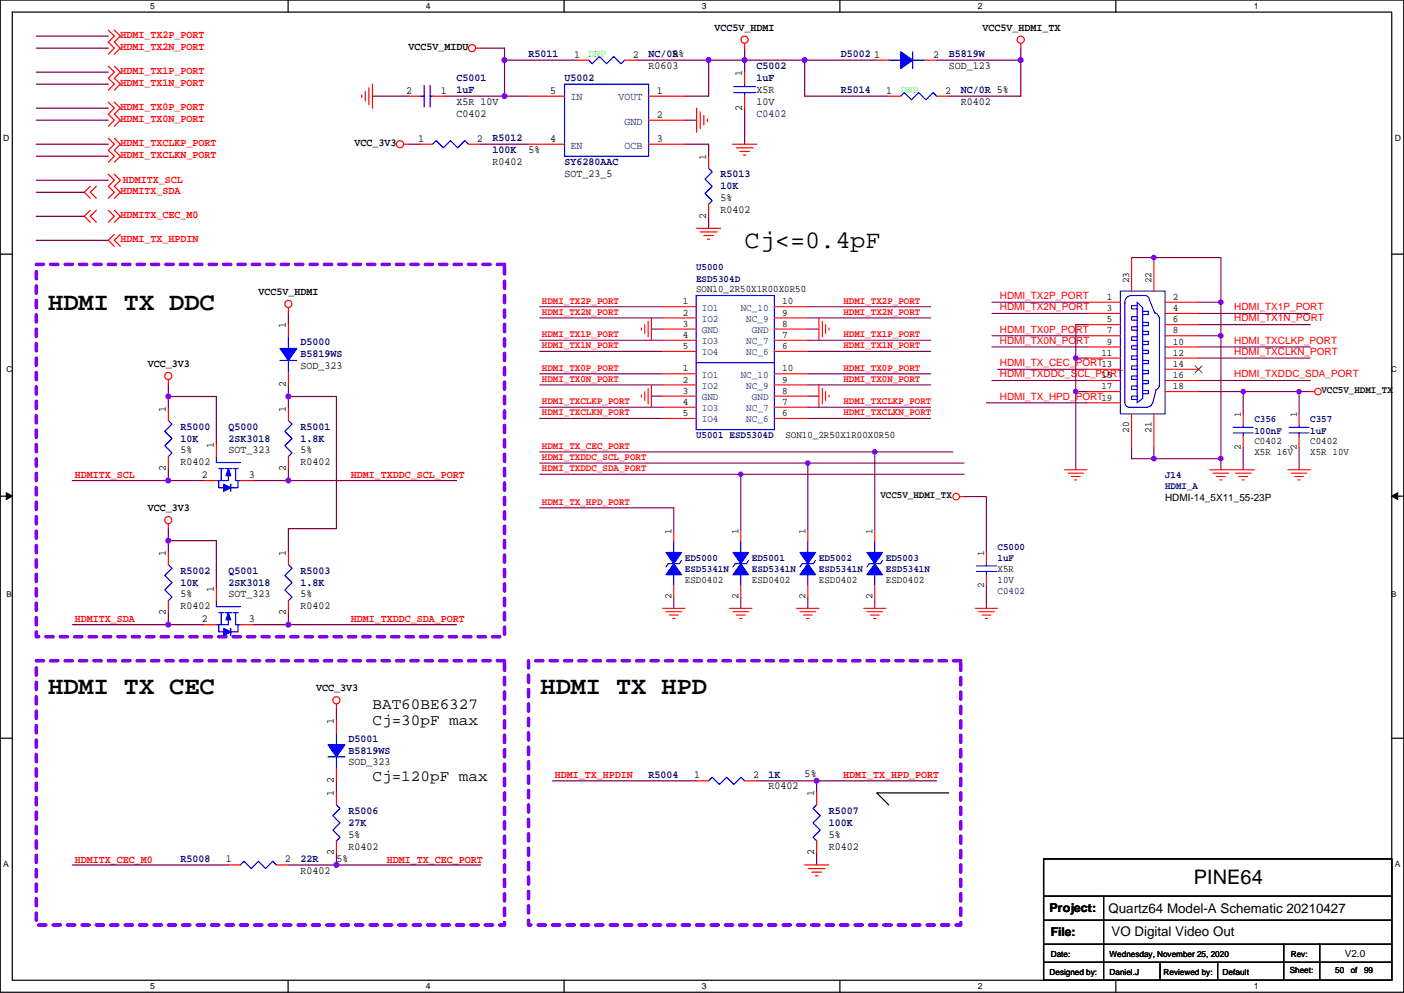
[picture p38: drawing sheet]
<svg xmlns="http://www.w3.org/2000/svg" width="297mm" height="210mm" viewBox="0 0 297 210" stroke-linecap="round" stroke-linejoin="round" font-family="sans-serif">
<defs><g id="words">
<g font-size="5.3">
<text x="157.5" y="52.5">Cj&lt;=0.4pF</text>
<text x="10.2" y="65.5">HDMI TX DDC</text>
<text x="10.2" y="146.7">HDMI TX CEC</text>
<text x="114.4" y="146.7">HDMI TX HPD</text>
</g>
<text font-size="4.2" x="252.6" y="186.9">PINE64</text>
<g font-size="3.3">
<text x="78.8" y="150">BAT60BE6327</text>
<text x="78.8" y="153.3">Cj=30pF max</text>
<text x="78.8" y="165.2">Cj=120pF max</text>
</g>
<g font-size="2.8">
<text x="234.5" y="193">Quartz64 Model-A Schematic 20210427</text>
<text x="235.1" y="197.9">VO Digital Video Out</text>
</g>
<g font-size="2.5">
<text x="222.1" y="192.9">Project:</text>
<text x="222.3" y="198">File:</text>
</g>
<g font-size="2.3" fill="#f00">
<text x="25.5" y="10.6">HDMI_TX2N_PORT</text>
<text x="25.5" y="8">HDMI_TX2P_PORT</text>
<text x="25.5" y="15.6">HDMI_TX1P_PORT</text>
<text x="25.5" y="18.2">HDMI_TX1N_PORT</text>
<text x="25.5" y="23.3">HDMI_TX0P_PORT</text>
<text x="25.5" y="25.8">HDMI_TX0N_PORT</text>
<text x="25.5" y="33.4">HDMI_TXCLKN_PORT</text>
<text x="25.5" y="30.9">HDMI_TXCLKP_PORT</text>
<text x="25.5" y="41">HDMITX_SDA</text>
<text x="26" y="38.8">HDMITX_SCL</text>
<text x="25.5" y="46.1">HDMITX_CEC_M0</text>
<text x="25.5" y="51.2">HDMI_TX_HPDIN</text>
<text x="15.8" y="101.1">HDMITX_SCL</text>
<text x="74.2" y="101.1">HDMI_TXDDC_SCL_PORT</text>
<text x="15.8" y="131.6">HDMITX_SDA</text>
<text x="74.2" y="131.6">HDMI_TXDDC_SDA_PORT</text>
<text x="117.4" y="164.6">HDMI_TX_HPDIN</text>
<text x="178.4" y="164.6">HDMI_TX_HPD_PORT</text>
<text x="15.8" y="182.4">HDMITX_CEC_M0</text>
<text x="81.8" y="182.4">HDMI_TX_CEC_PORT</text>
</g>
<g font-size="2.3">
<text x="86.4" y="10.6">VCC5V_MIDU</text>
<text x="151.2" y="6.5">VCC5V_HDMI</text>
<text x="207.8" y="6.5">VCC5V_HDMI_TX</text>
<text x="121.5" y="12.2">1</text>
<text x="133.9" y="12.2">2</text>
<text x="137.2" y="14.5">R0603</text>
<text x="142.3" y="12">5%</text>
<text x="157" y="16" transform="rotate(-90 157 16)">1</text>
<text x="185" y="12.2">1</text>
<text x="197.4" y="12.2">2</text>
<text x="200.7" y="14.5">SOD_123</text>
<text x="85.9" y="19.8">2</text>
<text x="93.3" y="19.8">1</text>
<text x="96.6" y="22.2">X5R 10V</text>
<text x="116.4" y="19.8">5</text>
<text x="139" y="19.8">1</text>
<text x="157" y="23.4" transform="rotate(-90 157 23.4)">2</text>
<text x="160.1" y="19.6">X5R</text>
<text x="160.1" y="22.2">10V</text>
<text x="187.5" y="19.8">1</text>
<text x="200" y="19.8">2</text>
<text x="203.3" y="22.2">R0402</text>
<text x="88.5" y="30">1</text>
<text x="96.6" y="24.7">C0402</text>
<text x="100.9" y="30">2</text>
<text x="116.4" y="30">4</text>
<text x="139" y="30">3</text>
<text x="139" y="24.9">2</text>
<text x="75" y="30.9">VCC_3V3</text>
<text x="104.2" y="34.9">R0402</text>
<text x="111.8" y="32.3">5%</text>
<text x="149.4" y="33.8" transform="rotate(-90 149.4 33.8)">1</text>
<text x="119.4" y="37.4">SOT_23_5</text>
<text x="149.4" y="46.2" transform="rotate(-90 149.4 46.2)">2</text>
<text x="152.5" y="45">R0402</text>
<text x="152.5" y="42.5">5%</text>
<text x="54.7" y="62.4">VCC5V_HDMI</text>
<text x="60.5" y="69.4" transform="rotate(-90 60.5 69.4)">1</text>
<text x="31.3" y="77.6">VCC_3V3</text>
<text x="60.5" y="81.8" transform="rotate(-90 60.5 81.8)">2</text>
<text x="63.6" y="78">SOD_323</text>
<text x="35.1" y="87.1" transform="rotate(-90 35.1 87.1)">1</text>
<text x="60.5" y="87.1" transform="rotate(-90 60.5 87.1)">1</text>
<text x="38.2" y="95.8">5%</text>
<text x="45.3" y="94.8" transform="rotate(-90 45.3 94.8)">1</text>
<text x="48.3" y="95.8">SOT_323</text>
<text x="63.6" y="95.8">5%</text>
<text x="35.1" y="99.6" transform="rotate(-90 35.1 99.6)">2</text>
<text x="38.2" y="98.4">R0402</text>
<text x="42.7" y="101.1">2</text>
<text x="52.6" y="101.1">3</text>
<text x="60.5" y="99.6" transform="rotate(-90 60.5 99.6)">2</text>
<text x="63.6" y="98.4">R0402</text>
<text x="31.3" y="108.1">VCC_3V3</text>
<text x="35.1" y="117.6" transform="rotate(-90 35.1 117.6)">1</text>
<text x="60.5" y="117.6" transform="rotate(-90 60.5 117.6)">1</text>
<text x="45.3" y="125.2" transform="rotate(-90 45.3 125.2)">1</text>
<text x="35.1" y="130.1" transform="rotate(-90 35.1 130.1)">2</text>
<text x="38.2" y="128.8">R0402</text>
<text x="38.2" y="126.3">5%</text>
<text x="42.7" y="131.6">2</text>
<text x="48.3" y="126.3">SOT_323</text>
<text x="52.6" y="131.6">3</text>
<text x="60.5" y="130.1" transform="rotate(-90 60.5 130.1)">2</text>
<text x="63.6" y="128.8">R0402</text>
<text x="63.6" y="126.3">5%</text>
<text x="66.9" y="146.2">VCC_3V3</text>
<text x="70.7" y="153.2" transform="rotate(-90 70.7 153.2)">1</text>
<text x="73.7" y="161.9">SOD_323</text>
<text x="70.7" y="165.6" transform="rotate(-90 70.7 165.6)">2</text>
<text x="146.9" y="164.6">1</text>
<text x="159.3" y="164.6">2</text>
<text x="162.6" y="166.9">R0402</text>
<text x="170.2" y="164.4">5%</text>
<text x="70.7" y="168.4" transform="rotate(-90 70.7 168.4)">1</text>
<text x="172.3" y="168.4" transform="rotate(-90 172.3 168.4)">1</text>
<text x="73.7" y="179.6">R0402</text>
<text x="73.7" y="177.1">5%</text>
<text x="175.3" y="179.6">R0402</text>
<text x="175.3" y="177.1">5%</text>
<text x="47.8" y="182.4">1</text>
<text x="60.3" y="182.4">2</text>
<text x="63.6" y="184.7">R0402</text>
<text x="70.7" y="180.9" transform="rotate(-90 70.7 180.9)">2</text>
<text x="71.2" y="182.2">5%</text>
<text x="172.3" y="180.9" transform="rotate(-90 172.3 180.9)">2</text>
</g>
<g font-size="2.3" fill="#000080">
<text x="96.6" y="17.2">C5001</text>
<text x="111.8" y="12.1">R5011</text>
<text x="119.4" y="17.2">U5002</text>
<text x="137.2" y="12.1">NC/0R</text>
<text x="160.1" y="14.6">C5002</text>
<text x="160.1" y="17.2">1uF</text>
<text x="177.9" y="12.1">D5002</text>
<text x="200.7" y="12.1">B5819W</text>
<text x="96.6" y="19.7">1uF</text>
<text x="177.9" y="19.7">R5014</text>
<text x="203.3" y="19.7">NC/0R 5%</text>
<text x="104.2" y="29.9">R5012</text>
<text x="160.1" y="24.7">C0402</text>
<text x="104.2" y="32.4">100K</text>
<text x="119.4" y="34.9">SY6280AAC</text>
<text x="152.5" y="37.5">R5013</text>
<text x="152.5" y="40">10K</text>
<text x="63.6" y="73">D5000</text>
<text x="63.6" y="75.6">B5819WS</text>
<text x="38.2" y="90.8">R5000</text>
<text x="38.2" y="93.4">10K</text>
<text x="48.3" y="90.8">Q5000</text>
<text x="48.3" y="93.4">2SK3018</text>
<text x="63.6" y="90.8">R5001</text>
<text x="63.6" y="93.4">1.8K</text>
<text x="38.2" y="121.3">R5002</text>
<text x="38.2" y="123.8">10K</text>
<text x="48.3" y="121.3">Q5001</text>
<text x="48.3" y="123.8">2SK3018</text>
<text x="63.6" y="121.3">R5003</text>
<text x="63.6" y="123.8">1.8K</text>
<text x="73.7" y="156.9">D5001</text>
<text x="73.7" y="159.4">B5819WS</text>
<text x="137.2" y="164.5">R5004</text>
<text x="162.6" y="164.5">1K</text>
<text x="73.7" y="172.1">R5006</text>
<text x="175.3" y="172.1">R5007</text>
<text x="73.7" y="174.6">27K</text>
<text x="175.3" y="174.6">100K</text>
<text x="38.2" y="182.3">R5008</text>
<text x="63.6" y="182.3">22R</text>
</g>
<g font-size="2.3" fill="#0f0">
<text x="124.5" y="12">DNP</text>
<text x="190.6" y="19.6">DNP</text>
</g>
<g font-size="2.3" fill="#004080">
<text x="120.7" y="21.3">IN</text>
<text x="130.9" y="21.3">VOUT</text>
<text x="132.1" y="26.3">GND</text>
<text x="120.7" y="31.4">EN</text>
<text x="132.1" y="31.4">OCB</text>
</g>
<g font-size="2.1" fill="#000080">
<text x="147.3" y="57.2">U5000</text>
<text x="147.3" y="59.5">ESD5304D</text>
<text x="265.4" y="89.3">C356</text>
<text x="277.2" y="89.3">C357</text>
<text x="147.3" y="92.6">U5001 ESD5304D</text>
<text x="265.4" y="91.7">100nF</text>
<text x="277.2" y="91.7">1uF</text>
<text x="246.5" y="101.1">J14</text>
<text x="246.5" y="103.5">HDMI_A</text>
<text x="144.9" y="118.6">ED5000</text>
<text x="159.1" y="118.6">ED5001</text>
<text x="173.3" y="118.6">ED5002</text>
<text x="187.4" y="118.6">ED5003</text>
<text x="211.1" y="116.3">C5000</text>
<text x="211.1" y="118.6">1uF</text>
<text x="144.9" y="121">ESD5341N</text>
<text x="159.1" y="121">ESD5341N</text>
<text x="173.3" y="121">ESD5341N</text>
<text x="187.4" y="121">ESD5341N</text>
<text x="211.1" y="125.6">C0402</text>
</g>
<g font-size="2.1">
<text x="238.9" y="59.9" transform="rotate(-90 238.9 59.9)">23</text>
<text x="243.6" y="59.9" transform="rotate(-90 243.6 59.9)">22</text>
<text x="144.4" y="64.4">1</text>
<text x="147.3" y="61.8">SON10_2R50X1R00X0R50</text>
<text x="165.5" y="64.4">10</text>
<text x="234.2" y="63.4">1</text>
<text x="234.2" y="65.8">3</text>
<text x="248.1" y="63.4">2</text>
<text x="248.1" y="65.8">4</text>
<text x="144.4" y="66.7">2</text>
<text x="144.4" y="71.5">4</text>
<text x="144.4" y="69.1">3</text>
<text x="165.5" y="66.7">9</text>
<text x="165.5" y="71.5">7</text>
<text x="165.5" y="69.1">8</text>
<text x="234.2" y="68.2">5</text>
<text x="234.2" y="70.5">7</text>
<text x="248.1" y="68.2">6</text>
<text x="248.1" y="70.5">8</text>
<text x="144.4" y="73.8">5</text>
<text x="165.5" y="73.8">6</text>
<text x="233" y="75.2">11</text>
<text x="234.2" y="72.9">9</text>
<text x="248.1" y="72.9">10</text>
<text x="248.1" y="75.2">12</text>
<text x="248.1" y="77.6">14</text>
<text x="144.4" y="78.6">1</text>
<text x="144.4" y="80.9">2</text>
<text x="144.4" y="83.3">3</text>
<text x="165.5" y="78.6">10</text>
<text x="165.5" y="80.9">9</text>
<text x="165.5" y="83.3">8</text>
<text x="233" y="80">15</text>
<text x="233" y="82.3">17</text>
<text x="248.1" y="80">16</text>
<text x="248.1" y="82.3">18</text>
<text x="279.6" y="83.2">VCC5V_HDMI_TX</text>
<text x="144.4" y="85.6">4</text>
<text x="144.4" y="88">5</text>
<text x="165.5" y="85.6">7</text>
<text x="165.5" y="88">6</text>
<text x="262.5" y="88.3" transform="rotate(-90 262.5 88.3)">1</text>
<text x="274.3" y="88.3" transform="rotate(-90 274.3 88.3)">1</text>
<text x="166.2" y="92.5">SON10_2R50X1R00X0R50</text>
<text x="238.9" y="91.6" transform="rotate(-90 238.9 91.6)">20</text>
<text x="243.6" y="91.6" transform="rotate(-90 243.6 91.6)">21</text>
<text x="262.5" y="95.1" transform="rotate(-90 262.5 95.1)">2</text>
<text x="265.4" y="94">C0402</text>
<text x="274.3" y="95.1" transform="rotate(-90 274.3 95.1)">2</text>
<text x="277.2" y="94">C0402</text>
<text x="265.4" y="96.3">X5R 16V</text>
<text x="277.2" y="96.3">X5R 10V</text>
<text x="186.3" y="105.4">VCC5V_HDMI_TX</text>
<text x="246.5" y="106">HDMI-14_5X11_55-23P</text>
<text x="142.1" y="112.8" transform="rotate(-90 142.1 112.8)">1</text>
<text x="156.2" y="112.8" transform="rotate(-90 156.2 112.8)">1</text>
<text x="170.4" y="112.8" transform="rotate(-90 170.4 112.8)">1</text>
<text x="184.6" y="112.8" transform="rotate(-90 184.6 112.8)">1</text>
<text x="208.2" y="117.5" transform="rotate(-90 208.2 117.5)">1</text>
<text x="144.9" y="123.2">ESD0402</text>
<text x="159.1" y="123.2">ESD0402</text>
<text x="173.3" y="123.2">ESD0402</text>
<text x="187.4" y="123.2">ESD0402</text>
<text x="208.2" y="124.4" transform="rotate(-90 208.2 124.4)">2</text>
<text x="211.1" y="120.9">X5R</text>
<text x="211.1" y="123.2">10V</text>
<text x="142.1" y="126.8" transform="rotate(-90 142.1 126.8)">2</text>
<text x="156.2" y="126.8" transform="rotate(-90 156.2 126.8)">2</text>
<text x="170.4" y="126.8" transform="rotate(-90 170.4 126.8)">2</text>
<text x="184.6" y="126.8" transform="rotate(-90 184.6 126.8)">2</text>
<text x="284.5" y="202.3">V2.0</text>
</g>
<g font-size="2.1" fill="#f00">
<text x="114.7" y="64.2">HDMI_TX2P_PORT</text>
<text x="178.4" y="64.2">HDMI_TX2P_PORT</text>
<text x="211.5" y="65.6">HDMI_TX2N_PORT</text>
<text x="211.5" y="63.2">HDMI_TX2P_PORT</text>
<text x="261.1" y="65.6">HDMI_TX1P_PORT</text>
<text x="114.7" y="66.6">HDMI_TX2N_PORT</text>
<text x="114.7" y="71.3">HDMI_TX1P_PORT</text>
<text x="178.4" y="71.3">HDMI_TX1P_PORT</text>
<text x="178.4" y="66.6">HDMI_TX2N_PORT</text>
<text x="211.5" y="70.3">HDMI_TX0P_PORT</text>
<text x="261.1" y="68">HDMI_TX1N_PORT</text>
<text x="114.7" y="73.6">HDMI_TX1N_PORT</text>
<text x="178.4" y="73.6">HDMI_TX1N_PORT</text>
<text x="211.5" y="77.4">HDMI_TX_CEC_PORT13</text>
<text x="211.5" y="72.7">HDMI_TX0N_PORT</text>
<text x="261.1" y="75">HDMI_TXCLKN_PORT</text>
<text x="261.1" y="72.7">HDMI_TXCLKP_PORT</text>
<text x="114.7" y="80.7">HDMI_TX0N_PORT</text>
<text x="114.7" y="78.4">HDMI_TX0P_PORT</text>
<text x="178.4" y="78.4">HDMI_TX0P_PORT</text>
<text x="178.4" y="80.7">HDMI_TX0N_PORT</text>
<text x="211.5" y="79.8">HDMI_TXDDC_SCL_PORT</text>
<text x="261.1" y="79.8">HDMI_TXDDC_SDA_PORT</text>
<text x="114.7" y="85.4">HDMI_TXCLKP_PORT</text>
<text x="114.7" y="87.8">HDMI_TXCLKN_PORT</text>
<text x="178.4" y="85.4">HDMI_TXCLKP_PORT</text>
<text x="178.4" y="87.8">HDMI_TXCLKN_PORT</text>
<text x="211.5" y="84.5">HDMI_TX_HPD_PORT19</text>
<text x="114.7" y="94.9">HDMI_TX_CEC_PORT</text>
<text x="114.7" y="97.2">HDMI_TXDDC_SCL_PORT</text>
<text x="114.7" y="99.6">HDMI_TXDDC_SDA_PORT</text>
<text x="114.7" y="106.7">HDMI_TX_HPD_PORT</text>
</g>
<g font-size="2.1" fill="#004080">
<text x="148.5" y="65.7">IO1</text>
<text x="156.7" y="65.7">NC_10</text>
<text x="148.5" y="68.1">IO2</text>
<text x="148.5" y="70.4">GND</text>
<text x="157.9" y="68.1">NC_9</text>
<text x="159.1" y="70.4">GND</text>
<text x="148.5" y="72.8">IO3</text>
<text x="148.5" y="75.1">IO4</text>
<text x="157.9" y="72.8">NC_7</text>
<text x="157.9" y="75.1">NC_6</text>
<text x="148.5" y="79.9">IO1</text>
<text x="148.5" y="82.2">IO2</text>
<text x="156.7" y="79.9">NC_10</text>
<text x="157.9" y="82.2">NC_9</text>
<text x="148.5" y="87">IO3</text>
<text x="148.5" y="89.3">IO4</text>
<text x="148.5" y="84.6">GND</text>
<text x="157.9" y="87">NC_7</text>
<text x="157.9" y="89.3">NC_6</text>
<text x="159.1" y="84.6">GND</text>
</g>
<g font-size="1.8">
<text x="31.8" y="1.9">5</text>
<text x="90.1" y="1.9">4</text>
<text x="148.5" y="1.9">3</text>
<text x="206.9" y="1.9">2</text>
<text x="265.2" y="1.9">1</text>
<text x=".7" y="29.8">D</text>
<text x="295.1" y="29.8">D</text>
<text x=".7" y="183.3">A</text>
<text x="295.1" y="183.3">A</text>
<text x="222.3" y="202.3">Date:</text>
<text x="234.8" y="202.3">Wednesday, November 25, 2020</text>
<text x="273.1" y="202.3">Rev:</text>
<text x="31.8" y="209.2">5</text>
<text x="90.1" y="209.2">4</text>
<text x="148.5" y="209.2">3</text>
<text x="206.9" y="209.2">2</text>
<text x="222.1" y="206.1">Designed by:</text>
<text x="234.8" y="206.1">Daniel.J</text>
<text x="246.2" y="206.1">Reviewed by:</text>
<text x="258.6" y="206.1">Default</text>
<text x="265.2" y="209.2">1</text>
<text x="272.9" y="205.8">Sheet:</text>
<text x="282.5" y="205.8">50</text>
<text x="285.8" y="205.8">of</text>
<text x="288.6" y="205.8">99</text>
</g>
<g font-size="1.7">
<text x="1.4" y="78.7">C</text>
<text x="294.3" y="78.7">C</text>
<text x="1.4" y="126.3">B</text>
<text x="294.3" y="126.3">B</text>
</g>
</g></defs>
<path d="M.1 0h296.9v209.8h-296.9zM2.6 2.6h291.8v204.7h-291.8z" fill="none" stroke="#000" stroke-width=".25"/>
<g fill="#fff">
<path d="M31.8 .3h1v2h-1z"/>
<path d="M31.8 207.5h1v2.1h-1z"/>
</g>
<path d="M61 0v2.6M61 207.3v2.5" fill="none" stroke="#000" stroke-width=".25"/>
<g fill="#fff">
<path d="M90.1 .3h1v2h-1z"/>
<path d="M90.1 207.5h1v2.1h-1z"/>
</g>
<path d="M119.3 0v2.6M119.3 207.3v2.5" fill="none" stroke="#000" stroke-width=".25"/>
<g fill="#fff">
<path d="M148.5 .3h1v2h-1z"/>
<path d="M148.5 207.5h1v2.1h-1z"/>
</g>
<path d="M177.7 0v2.6M177.7 207.3v2.5" fill="none" stroke="#000" stroke-width=".25"/>
<g fill="#fff">
<path d="M206.9 .3h1v2h-1z"/>
<path d="M206.9 207.5h1v2.1h-1z"/>
</g>
<path d="M236.1 0v2.6M236.1 207.3v2.5" fill="none" stroke="#000" stroke-width=".25"/>
<g fill="#fff">
<path d="M265.2 .3h1v2h-1z"/>
<path d="M265.2 207.5h1v2.1h-1z"/>
<path d="M.7 28.2h1.3v2h-1.3z"/>
<path d="M295.1 28.2h1.3v2h-1.3z"/>
<path d="M.7 79.3h1.3v2.1h-1.3z"/>
<path d="M295.1 79.3h1.3v2.1h-1.3z"/>
</g>
<path d="M.1 53.7h2.5M294.4 53.7h2.6" fill="none" stroke="#000" stroke-width=".25"/>
<g fill="#fff">
<path d="M.7 130.5h1.2v2h-1.2z"/>
<path d="M295.1 130.5h1.2v2h-1.2z"/>
</g>
<path d="M.1 104.9h2.5M294.4 104.9h2.6" fill="none" stroke="#000" stroke-width=".25"/>
<g fill="#000" stroke="#000" stroke-width=".21">
<path d="M1.3 104.2l1.3 .7-1.3 .7z" fill-rule="evenodd"/>
<path d="M294.4 104.9l1.3-.7v1.4z" fill-rule="evenodd"/>
</g>
<g fill="#fff">
<path d="M.7 181.7h1.2v2h-1.2z"/>
<path d="M295.1 181.7h1.2v2h-1.2z"/>
</g>
<g fill="none" stroke="#000" stroke-width=".25">
<path d="M.1 156.1h2.5M294.4 156.1h2.6M200.7 167.7h-15.2l2.5 2.5M220.8 181.6h73.6v25.7h-73.6zM220.8 189.5h73.6M220.8 194.6h73.6M220.8 199.7h73.6M233.5 189.5v17.8M271.6 199.7v7.6M279.2 199.7v7.6M220.8 203.5h73.6M245.4 203.5v3.8"/>
<path d="M257.6 203.5v3.8"/>
</g>
<path d="M7.7 55.9h99v78.7h-99zM7.7 139.7h99v55.9h-99zM111.8 139.7h91.5v55.9h-91.5z" fill="none" stroke="#8000ff" stroke-width=".76" stroke-dasharray="1.5 1.5"/>
<g fill="none" stroke="#800040" stroke-width=".25">
<path d="M7.7 10.2h15.2M7.7 7.6h15.2M7.7 17.8h15.2M7.7 15.3h15.2M101.7 10.2h5v10.1M106.7 12.7h15.3M134.7 12.7h50.8M149.9 12.7v7.6h-5.1M157.5 10.2v5.1M170.2 12.7v7.6h17.8M198.2 12.7h17.8M216 10.2v10.1h-15.3"/>
<path d="M7.7 25.4h15.2M7.7 22.9h15.2M7.7 33h15.2M7.7 30.5h15.2M7.7 38.1h15.2M78.8 20.3h7.6M86.4 30.5h2.6M94 20.3h17.8M101.7 30.5h10.1M144.8 25.4h2.6M144.8 30.5h5.1v2.5M157.5 22.9v7.6"/>
<path d="M7.7 45.7h10.1M7.7 40.7h10.1M7.7 50.8h15.2M149.9 45.7v2.6M61 66.1v2.5M35.6 83.8h10.2v10.2M35.6 81.3v5.1M35.6 99.1v2.5M61 81.3v5.1M61 99.1v2.5M61 83.8h10.2v28h-10.2v5.1M15.3 101.6h27.9"/>
<path d="M35.6 114.3h10.2v10.2M35.6 111.8v5.1M53.4 101.6h43.2M15.3 132.1h27.9M35.6 129.6v2.5M53.4 132.1h43.2M61 129.6v2.5M71.2 149.9v2.5M71.2 165.1v2.6M116.9 165.1h30.5M160.1 165.1h38.1M172.8 165.1v2.6"/>
<path d="M15.3 182.9h33M61 182.9h40.7M71.2 180.4v2.5M172.8 180.4v2.5"/>
</g>
<g fill="#f0f" stroke="#f0f" stroke-width=".25">
<circle cx="61" cy="101.6" r=".5"/>
<circle cx="35.6" cy="83.8" r=".5"/>
<circle cx="35.6" cy="101.6" r=".5"/>
<circle cx="61" cy="132.1" r=".5"/>
<circle cx="35.6" cy="114.3" r=".5"/>
<circle cx="35.6" cy="132.1" r=".5"/>
<circle cx="172.8" cy="165.1" r=".5"/>
<circle cx="71.2" cy="182.9" r=".5"/>
<circle cx="61" cy="83.8" r=".5"/>
<circle cx="157.5" cy="12.7" r=".5"/>
<circle cx="149.9" cy="12.7" r=".5"/>
<circle cx="106.7" cy="20.3" r=".5"/>
<circle cx="106.7" cy="12.7" r=".5"/>
<circle cx="215.9" cy="12.7" r=".5"/>
<circle cx="170.2" cy="12.7" r=".5"/>
</g>
<g fill="none" stroke="#f00" stroke-width=".25">
<path d="M22.9 6.4l1.3 1.2-1.3 1.3 1.3 1.3-1.3 1.3M22.9 14l1.3 1.3-1.3 1.2 1.3 1.3-1.3 1.3M24.2 6.4l1.3 1.2-1.3 1.3 1.3 1.3-1.3 1.3M24.2 14l1.3 1.3-1.3 1.2 1.3 1.3-1.3 1.3M77.3 19.3v2.1M78 18.6v3.5M78.8 17.8v5.1M100.6 10.2h1.1M122 12.7h2.5M132.1 12.7h2.6M157.5 9.2v1M157.5 15.3v2.5"/>
<path d="M185.5 12.7h2.5M195.6 12.7h2.6M216 9.2v1M19.1 39.4l-1.3 1.3 1.3 1.2M20.4 39.4l-1.3 1.3 1.3 1.2M22.9 21.6l1.3 1.3-1.3 1.3 1.3 1.2-1.3 1.3M22.9 29.2l1.3 1.3-1.3 1.3 1.3 1.2-1.3 1.3M22.9 36.9l1.3 1.2-1.3 1.3 1.3 1.3-1.3 1.2M24.2 21.6l1.3 1.3-1.3 1.3 1.3 1.2-1.3 1.3M24.2 29.2l1.3 1.3-1.3 1.3 1.3 1.2-1.3 1.3M24.2 36.9l1.3 1.2-1.3 1.3 1.3 1.3-1.3 1.2M76.5 20.1v.5"/>
<path d="M85.4 30.5h1M86.4 20.3h2.6M89 30.5h2.5M91.5 20.3h2.5M99.1 30.5h2.6M111.8 30.5h7.6M111.8 20.3h7.6M137.2 30.5h7.6M137.2 20.3h7.6M137.2 25.4h7.6M147.4 22.9v5.1M148.1 23.6v3.6"/>
<path d="M148.9 24.4v2M149.7 25.2v.5M149.9 33v2.6M155 30.5h5.1M155.8 31.3h3.5M156.5 32h2.1M157.3 32.8h.5M157.5 20.3v2.6M188 20.3h2.6M198.2 20.3h2.5M19.1 44.5l-1.3 1.2 1.3 1.3M20.4 44.5l-1.3 1.2 1.3 1.3"/>
<path d="M22.9 44.5l1.3 1.2-1.3 1.3M24.2 44.5l1.3 1.2-1.3 1.3M24.2 49.6l-1.3 1.2 1.3 1.3M25.5 49.6l-1.3 1.2 1.3 1.3M147.4 48.3h5.1M148.1 49h3.6M148.9 49.8h2M149.7 50.6h.5M149.9 43.2v2.5M61 65v1.1M61 68.6v2.5M61 78.8v2.5"/>
<path d="M35.6 86.4v2.5M35.6 96.5v2.6M35.6 80.3v1M45.8 94v2.5M61 86.4v2.5M61 96.5v2.6M35.6 116.9v2.5M35.6 110.8v1M43.2 101.6h2.6M50.9 101.6h2.5M61 116.9v2.5M35.6 127v2.6"/>
<path d="M43.2 132.1h2.6M45.8 124.5v2.5M50.9 132.1h2.5M61 127v2.6M71.2 148.9v1M71.2 152.4v2.6M71.2 162.6v2.5M71.2 167.7v2.5M71.2 177.8v2.6M147.4 165.1h2.5M157.5 165.1h2.6M172.8 167.7v2.5"/>
<path d="M172.8 177.8v2.6M48.3 182.9h2.6M58.5 182.9h2.5M170.2 182.9h5.1M171 183.7h3.6M171.8 184.4h2M172.5 185.2h.5"/>
<circle cx="99.9" cy="10.2" r=".76"/>
<circle cx="157.5" cy="8.4" r=".76"/>
<circle cx="215.9" cy="8.4" r=".76"/>
<circle cx="84.6" cy="30.5" r=".76"/>
<circle cx="35.6" cy="79.5" r=".76"/>
<circle cx="61" cy="64.3" r=".76"/>
<circle cx="35.6" cy="110" r=".76"/>
<circle cx="71.2" cy="148.1" r=".76"/>
</g>
<g fill="none" stroke="#00f" stroke-width=".25">
<path d="M89.7 18.1v4.5M91 18.1v4.5M119.4 17.8h17.8v15.2h-17.8zM124.5 12.7l.8 .8 1.5-1.5 1.5 1.5 1.6-1.5 1.5 1.5 .7-.8M155.3 19.6h4.5M155.3 18.3h4.5M157.5 17.8v.5M157.5 19.6v.7M188 12.7h2.6M193.1 10.9v3.6M193.1 12.7h2.5M89 20.3h.7"/>
<path d="M91 20.3h.5M91.5 30.5l.8-.8 1.5 1.6 1.5-1.6 1.5 1.6 1.6-1.6 .7 .8M149.9 35.6l.8 .7-1.5 1.6 1.5 1.5-1.5 1.5 1.5 1.5-.8 .8M190.6 20.3l.7-.7 1.5 1.5 1.6-1.5 1.5 1.5 1.5-1.5 .8 .7M59.2 76.2h3.6M61 71.1v2.6M61 76.2v2.6M35.6 88.9l.8 .8-1.5 1.5 1.5 1.5-1.5 1.6 1.5 1.5-.8 .7M45.8 96.5v1.3h5.1M46.3 99.1h1M46.8 99.1v2.5M47.6 99.1h1.5"/>
<path d="M48.3 99.1v2.5h-2.5M49.3 99.1h1.1M49.8 99.1v2.5h1.1M61 88.9l.8 .8-1.5 1.5 1.5 1.5-1.5 1.6 1.5 1.5-.8 .7M35.6 119.4l.8 .8-1.5 1.5 1.5 1.5-1.5 1.5 1.5 1.6-.8 .7M46.3 101.6v1.5h1M48.8 102.4v1.5M50.4 101.6v1.5h-1.6M61 119.4l.8 .8-1.5 1.5 1.5 1.5-1.5 1.5 1.5 1.6-.8 .7M45.8 127v1.3h5.1M46.3 132.1v1.5h1M46.3 129.6h1"/>
<path d="M46.8 129.6v2.5M47.6 129.6h1.5M48.3 129.6v2.5h-2.5M48.8 132.9v1.5M49.3 129.6h1.1M49.8 129.6v2.5h1.1M50.4 132.1v1.5h-1.6M71.2 155v2.5M69.4 160h3.6M71.2 170.2l.7 .8-1.5 1.5 1.5 1.5-1.5 1.5 1.5 1.6-.7 .7M71.2 160v2.6M149.9 165.1l.8-.7 1.5 1.5 1.5-1.5 1.6 1.5 1.5-1.5 .7 .7"/>
<path d="M172.8 170.2l-.8 .8 1.5 1.5-1.5 1.5 1.5 1.5-1.5 1.6 .8 .7M50.9 182.9l.7-.8 1.5 1.6 1.6-1.6 1.5 1.6 1.5-1.6 .8 .8"/>
</g>
<g fill="#00f" stroke="#00f" stroke-width=".25">
<path d="M69.4 157.5h3.6l-1.8 2.5z" fill-rule="evenodd"/>
<path d="M190.6 10.9l2.5 1.8-2.5 1.8z" fill-rule="evenodd"/>
<path d="M59.2 73.7h3.6l-1.8 2.5z" fill-rule="evenodd"/>
<path d="M48.3 99.1l.5 1.5h-1z" fill-rule="evenodd"/>
<path d="M47.3 102.4l1.5 .7-1.5 .8z" fill-rule="evenodd"/>
<path d="M48.3 129.6l.5 1.5h-1z" fill-rule="evenodd"/>
<path d="M47.3 132.9l1.5 .7-1.5 .8z" fill-rule="evenodd"/>
</g>
<g fill="none" stroke="#800040" stroke-width=".23">
<path d="M239.4 54.5h18.9v44.8M114.2 79h26M114.2 64.9h26M114.2 67.2h26M114.2 72h26M114.2 74.3h26M137.8 69.6h2.4M170.9 79h26M170.9 72h26M170.9 74.3h26M170.9 64.9h26M170.9 67.2h26"/>
<path d="M170.9 69.6h2.4M209.9 71h20.1M209.9 66.3h20.1M209.9 73.4h20.1M209.9 63.9h20.1M211.1 78.1h18.9M227.6 75.7h2.4M230 68.7h-2.4v30.6M253.6 71h4.7M253.6 63.9h4.7M253.6 75.7h23.6M253.6 66.3h23.6"/>
<path d="M253.6 73.4h23.6M253.6 68.7h23.6M114.2 81.4h26M114.2 86.1h26M114.2 88.5h26M114.2 95.6h87.4M137.8 83.8h2.4M170.9 81.4h26M170.9 86.1h26M170.9 88.5h26M170.9 97.9v14.2M170.9 83.8h2.4"/>
<path d="M185.1 95.6v16.5M204 97.9h-89.8M208.7 85.2h21.3M209.9 80.5h20.1M227.6 82.8h2.4M239.4 94.6v2.4h18.9M244.1 94.6v2.4M253.6 82.8h9.4v4.7M253.6 80.5h23.6M263 82.8h14.2M263 94.6v4.7M274.8 94.6v4.7"/>
<path d="M274.8 82.8v4.7M114.2 107.4h28.3v4.7M156.7 100.3v11.8M204 105h4.7v11.8M204 100.3h-89.8M142.5 126.3v2.3M156.7 126.3v2.3M170.9 126.3v2.3M185.1 126.3v2.3M208.7 123.9v4.7"/>
</g>
<g fill="#f0f" stroke="#f0f" stroke-width=".23">
<circle cx="185.1" cy="95.6" r=".47"/>
<circle cx="156.7" cy="100.3" r=".46"/>
<circle cx="170.9" cy="97.9" r=".47"/>
<circle cx="274.8" cy="82.8" r=".46"/>
<circle cx="244.1" cy="54.5" r=".46"/>
<circle cx="258.3" cy="97" r=".47"/>
<circle cx="258.3" cy="71" r=".46"/>
<circle cx="258.3" cy="63.9" r=".47"/>
<circle cx="227.6" cy="82.8" r=".46"/>
<circle cx="227.6" cy="75.7" r=".46"/>
<circle cx="263" cy="82.8" r=".46"/>
<circle cx="244.1" cy="97" r=".47"/>
</g>
<g fill="none" stroke="#f00" stroke-width=".23">
<path d="M239.4 54.5v7.1M244.1 54.5v7.1M135.7 69.3v.5M136.4 68.7v1.8M137.1 67.9v3.3M137.8 67.2v4.8M140.2 64.9h7.1M140.2 67.2h7.1M140.2 72h7.1M140.2 74.3h7.1M140.2 69.6h7.1M140.2 79h7.1"/>
<path d="M163.8 64.9h7.1M163.8 67.2h7.1M163.8 72h7.1M163.8 74.3h7.1M163.8 69.6h7.1M163.8 79h7.1M173.3 67.2v4.8M174 67.9v3.3M174.7 68.7v1.8M175.4 69.3v.5M230 63.9h7M230 66.3h7"/>
<path d="M230 68.7h7M230 71h7M230 73.4h7M230 75.7h7M230 78.1h7M246.5 63.9h7.1M246.5 66.3h7.1M246.5 68.7h7.1M246.5 71h7.1M246.5 73.4h7.1M246.5 75.7h7.1M246.5 78.1h7.1"/>
<path d="M135.7 83.5v.5M136.4 82.8v1.9M137.1 82.1v3.3M137.8 81.4v4.7M140.2 81.4h7.1M140.2 86.1h7.1M140.2 88.5h7.1M140.2 83.8h7.1M163.8 81.4h7.1M163.8 86.1h7.1M163.8 88.5h7.1M163.8 83.8h7.1"/>
<path d="M173.3 81.4v4.7M174 82.1v3.3M174.7 82.8v1.9M175.4 83.5v.5M225.2 99.3h4.8M230 82.8h7M230 80.5h7M230 85.2h7M239.4 87.5v7.1M244.1 87.5v7.1M246.5 82.8h7.1M246.5 80.5h7.1"/>
<path d="M255.9 99.3h9.5M263 87.5v2.4M263 92.3v2.3M272.5 99.3h4.7M274.8 87.5v2.4M274.8 92.3v2.3M277.2 82.8h.9M142.5 112.1v2.4M156.7 112.1v2.4M170.9 112.1v2.4M185.1 112.1v2.4M203 105h1"/>
<path d="M208.7 116.8v2.4M225.9 100.1h3.3M226.6 100.8h1.9M227.4 101.5h.4M256.7 100.1h3.3M257.4 100.8h1.8M258.1 101.5h.4M261.4 100.1h3.3M262.1 100.8h1.9M262.8 101.5h.5M273.2 100.1h3.3M273.9 100.8h1.9"/>
<path d="M274.6 101.5h.5M140.2 128.6h4.7M140.9 129.4h3.3M141.6 130.1h1.9M142.3 130.8h.5M142.5 123.9v2.4M154.4 128.6h4.7M155.1 129.4h3.3M155.8 130.1h1.9M156.5 130.8h.5M156.7 123.9v2.4M168.5 128.6h4.8"/>
<path d="M169.2 129.4h3.4M170 130.1h1.8M170.7 130.8h.4M170.9 123.9v2.4M182.7 128.6h4.7M183.4 129.4h3.3M184.1 130.1h1.9M184.8 130.8h.5M185.1 123.9v2.4M206.3 128.6h4.8M207 129.4h3.3M207.8 130.1h1.8"/>
<path d="M208.5 130.8h.4M208.7 121.5v2.4"/>
<circle cx="278.8" cy="82.8" r=".7"/>
<circle cx="202.3" cy="105" r=".7"/>
</g>
<g fill="none" stroke="#00f" stroke-width=".23">
<path d="M147.3 76.7h16.5v14.2h-16.5zM147.3 62.5h16.5v14.2h-16.5zM237 61.6h9.5v25.9h-9.5zM238 63.9v21.3M239.2 62.5h3M239.4 62.5a1.39 1.39 0 0 0-1.4 1.6M240.6 64.6h-1.2v.7h1.2M240.6 67h-1.2v.7h1.2M240.6 69.1h-1.2v.7h1.2M240.6 71.2h-1.2v.8h1.2M240.6 73.1h-1.2v.7h1.2M240.6 75.3h-1.2v.7h1.2"/>
<path d="M240.6 77.4h-1.2v.7h1.2M240.6 79.5h-1.2v.7h1.2M240.6 63.9l1.2 1.2v19.1l-1.2 1zM241.8 65.8h1.1v.7h-1.1M241.8 68.2h1.1v.7h-1.1M241.8 70.1h1.1v.7h-1.1M241.8 72.2h1.1v.7h-1.1M241.8 74.1h1.1v.7h-1.1M241.8 76.2h1.1v.7h-1.1M241.8 78.3h1.1v.7h-1.1M242.2 62.5a.93 .93 0 0 1 1 .9M243.2 63.4l1.2 2.9"/>
<path d="M244.3 66.1a1.41 1.41 0 0 1 1 1.3M245.3 67.5v14.1M238 85.2a.91 .91 0 0 0 .7 .9M238.7 86.1h4M240.6 81.6h-1.2v.7h1.2M240.6 83.8h-1.2v.7h1.2M241.8 80.5h1.1v.7h-1.1M241.8 82.6h1.1v.7h-1.1M243.8 85.2a1.18 1.18 0 0 1-1.1 .9M244.6 82.3l-.7 2.9M245.3 81.4a1.15 1.15 0 0 1-.8 1.1M260.9 91.6h4.2"/>
<path d="M260.9 90.4h4.2M263 89.9v.5M263 91.6v.7M272.7 91.6h4.3M272.7 90.4h4.3M274.8 89.9v.5M274.8 91.6v.7M142.5 114.5v2.3M144.2 118.5l-.5 .7h-2.3l-.5 .7M156.7 114.5v2.3M158.4 118.5l-.5 .7h-2.4l-.4 .7M170.9 114.5v2.3"/>
<path d="M172.6 118.5l-.5 .7h-2.4l-.5 .7M185.1 114.5v2.3M186.7 118.5l-.4 .7h-2.4l-.5 .7M206.6 119.7h4.2M208.7 119.2v.5M142.5 121.5v2.4M156.7 121.5v2.4M170.9 121.5v2.4M185.1 121.5v2.4M206.6 120.8h4.2M208.7 120.8v.7"/>
</g>
<path d="M252.9 77.4l1.4 1.4M254.3 77.4l-1.4 1.4" fill="none" stroke="#804000" stroke-width=".21"/>
<g fill="#00f" stroke="#00f" stroke-width=".23">
<path d="M155.1 116.8h3.3l-1.7 2.4z" fill-rule="evenodd"/>
<path d="M156.7 119.2l1.7 2.3h-3.3z" fill-rule="evenodd"/>
<path d="M169.2 116.8h3.4l-1.7 2.4z" fill-rule="evenodd"/>
<path d="M170.9 119.2l1.7 2.3h-3.4z" fill-rule="evenodd"/>
<path d="M183.4 116.8h3.3l-1.6 2.4z" fill-rule="evenodd"/>
<path d="M185.1 119.2l1.6 2.3h-3.3z" fill-rule="evenodd"/>
<path d="M140.9 116.8h3.3l-1.7 2.4z" fill-rule="evenodd"/>
<path d="M142.5 119.2l1.7 2.3h-3.3z" fill-rule="evenodd"/>
</g>
<use href="#words"/>
</svg>
